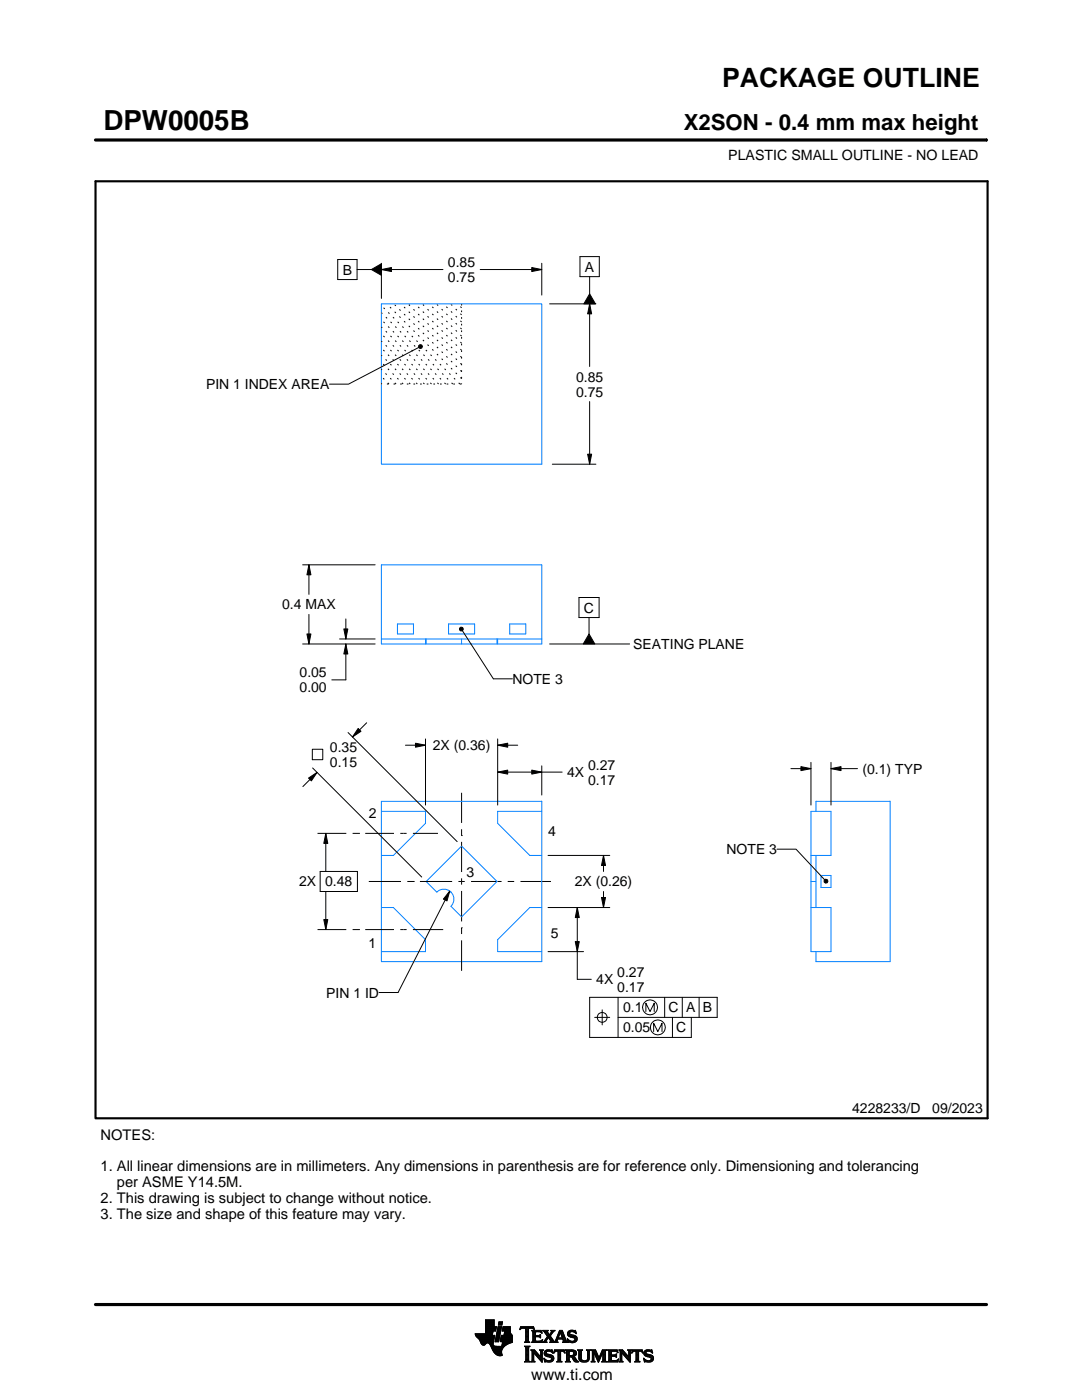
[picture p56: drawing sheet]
<svg xmlns="http://www.w3.org/2000/svg" width="216mm" height="279mm" viewBox="0 0 216 279" stroke-linecap="round" stroke-linejoin="round" font-family="sans-serif">
<defs><g id="words">
<text font-size="5.5" x="20.6" y="26">DPW0005B</text>
<text font-size="5.3" x="144.1" y="17.4">PACKAGE OUTLINE</text>
<text font-size="4.4" x="136.4" y="26">X2SON - 0.4 mm max height</text>
<text font-size="3.2" x="106" y="275.3">www.ti.com</text>
<g font-size="2.9">
<text x="20.1" y="227.5">NOTES:</text>
<text x="20.1" y="233.8">1. All linear dimensions are in millimeters. Any dimensions in parenthesis are for reference only. Dimensioning and tolerancing</text>
<text x="23.3" y="236.9">per ASME Y14.5M.</text>
<text x="20.1" y="240.1">2. This drawing is subject to change without notice.</text>
<text x="20.1" y="243.2">3. The size and shape of this feature may vary.</text>
</g>
<g font-size="2.8">
<text x="145.3" y="32">PLASTIC SMALL OUTLINE - NO LEAD</text>
<text x="89.4" y="53.3">0.85</text>
<text x="68.4" y="54.8">B</text>
<text x="89.4" y="56.3">0.75</text>
<text x="116.7" y="54.2">A</text>
<text x="41.1" y="77.7">PIN 1 INDEX AREA</text>
<text x="114.9" y="76.1">0.85</text>
<text x="114.9" y="79.1">0.75</text>
<text x="56.3" y="121.6">0.4 MAX</text>
<text x="116.5" y="122.2">C</text>
<text x="126.4" y="129.5">SEATING PLANE</text>
<text x="59.8" y="135.2">0.05</text>
<text x="102.2" y="136.5">NOTE 3</text>
<text x="59.8" y="138.2">0.00</text>
<text x="86.4" y="149.7">2X (0.36)</text>
<text x="65.8" y="150.1">0.35</text>
<text x="65.8" y="153.1">0.15</text>
<text x="113.2" y="155.1">4X</text>
<text x="117.4" y="153.6">0.27</text>
<text x="172.1" y="154.4">(0.1) TYP</text>
<text x="117.4" y="156.6">0.17</text>
<text x="73.6" y="163.2">2</text>
<text x="109.4" y="166.9">4</text>
<text x="145" y="170.5">NOTE 3</text>
<text x="59.7" y="176.9">2X 0.48</text>
<text x="93.1" y="174.9">3</text>
<text x="114.7" y="176.9">2X (0.26)</text>
<text x="73.5" y="189.2">1</text>
<text x="109.9" y="187.2">5</text>
<text x="119" y="196.4">4X</text>
<text x="123.2" y="194.9">0.27</text>
<text x="123.2" y="197.9">0.17</text>
<text x="65.1" y="199.1">PIN 1 ID</text>
<text x="124.3" y="202">0.1</text>
<text x="133.4" y="202">C A B</text>
<text x="124.3" y="206">0.05</text>
<text x="134.9" y="206">C</text>
<text x="170" y="222.2">4228233/D</text>
<text x="186" y="222.2">09/2023</text>
</g>
</g></defs>
<g fill="none" stroke="#000" stroke-width=".2">
<path d="M19.1 27.9h177.7M196.8 27.7v.5M67.4 51.8h3.8v4h-3.8zM71.2 53.8h2.9M74.1 53.8l2-1.2v2.3zM76.1 53.8l2-.4v.8zM76.1 52.5v7.1M76.1 53.8h12.3M95.8 53.8h12.3M106.1 53.4l2 .4-2 .4zM108.1 52.5v6.4M115.7 51.2h3.9v4h-3.9z"/>
<path d="M117.7 55.2v3.4M117.7 58.6l1.1 2h-2.3zM83.5 69l.3-.2h.3l.2 .4-.2 .3-.3 .1-.3-.3zM83.5 69.3l-14 7.4h-3.8M109.7 60.6h9.2M117.7 60.6l.4 2h-.8zM117.7 60.6v12.5M110.2 92.6h8.7M117.3 90.6h.8l-.4 2zM117.7 80.1v12.5M60.4 112.7h14.5M61.6 112.7l.4 2h-.8z"/>
<path d="M61.6 112.7v5.9M115.5 119.2h4v4h-4zM60.4 128.5h14.5M61.2 126.5h.8l-.4 2zM61.6 122.6v5.9M67.8 127.5h7.1M68.6 125.5h.8l-.4 2zM69 128.5l.4 2h-.8zM69 123.5v4M69 128.5v7.2h-2.8M91.7 125.4l.3-.2h.3l.2 .3-.2 .4h-.3l-.3-.2zM92.3 125.9l6.1 9.6h3.8"/>
<path d="M109.7 128.5h15.9M117.5 123.2v3.3M117.5 126.5l1.2 2h-2.3zM61.6 155.3l1.7-1.2-1.2 1.7zM62.3 149.5h2.1v2.1h-2.1zM62.4 153.3l21.7 21.7M63.3 154.1l-2.9 2.9M69.5 146.2l21.7 21.8M71.5 145.4l.5 .5-1.7 1.2zM73.2 144.2l-2.9 2.9M80.9 148.7h4M82.9 148.3l2 .4-2 .4z"/>
<path d="M84.9 147.5v13.2M92.1 158.2v6M99.3 148.7l2-.4v.8zM99.3 154.1l2-.4v.8zM99.3 147.5v13.2M99.3 154.1h12.9M99.3 148.7h4M106.1 153.7l2 .4-2 .4zM108.1 152.8v5.9M157.8 153.4h4M159.8 153l2 .4-2 .4zM161.8 152.1v8.6"/>
<path d="M165.8 153.4l2-.4v.8zM165.8 152.1v8.6M165.8 153.4h5.3M63.4 166.3h5.7M63.9 173.9h7.4v4h-7.4zM65 166.3l.4 2h-.8zM65 166.3v7.6M65 177.9v7.6M70.4 166.3h1.2M71.6 166.3h.1M72.9 166.3h5.7M73.6 175.9h6.4"/>
<path d="M79.9 166.3h1.2M81.3 175.9h1.2M82.4 166.3h5M82.5 175.9h.1M83.8 175.9h6.4M89.7 177.8l-.5 2-.7-.4zM89.7 177.8l-10.3 20.3h-3.8M91.5 175.9h1.2M92.1 166.8h.1M92.1 165.5v1.3M92.1 168v6M92.1 175.3v1.2"/>
<path d="M92.1 177.8v6.1M94 175.9h6.1M101.3 175.9h.1M101.3 175.9h1.3M103.9 175.9h6M109.4 170.7h12.3M120 179.1h.8l-.4 2zM120.4 170.7l.4 2h-.8zM120.4 170.7v3.2M120.4 177.9v3.2M155 169.5h3.8l5.7 6.1M164.4 175.7l.3-.2h.4l.1 .4-.1 .3h-.4l-.3-.2z"/>
<path d="M63.4 185.5h5.7M64.6 183.5h.8l-.4 2zM70.4 185.5h1.2M71.6 185.5h.1M72.9 185.5h5.7M79.9 185.5h1.2M82.4 185.5h6M92.1 185.1h.1M92.1 185.1v1.3M92.1 187.7v6.1M109.4 189.9h7M109.4 181.1h12.3"/>
<path d="M114.8 187.9h.8l-.4 2zM115.2 181.1l.4 2h-.8zM115.2 181.1v14.3h2.8M123.3 199v8M132.6 199v4M136.1 199v4M139.5 199v4M118.7 203h3M120.2 201.5v3M123.3 203h19.8v-4h-25.4v8h20.2v-4M128.9 201.9v-1.7l.8 1.7 .8-1.7v1.7M130.4 205.9v-1.7l.9 1.7 .8-1.7v1.7"/>
<path d="M134.2 203v4M94.8 266.2h3.5M94.8 266.3h3.5M94.9 266.4h3.3M94.9 266.5h3.8l-.2 1.2M94.9 266.5h3.8M95 266.6h3.7M95 266.7h3.7M95.1 266.8h3.6M95.2 266.9h3.4M95.3 267h3.3M95.4 267.1h3.2"/>
<path d="M95.5 267.2h3.1M95.6 267.3h3M95.7 267.4h2.8M95.7 267.5h2.8M95.8 267.6h2.7M95.8 267.7h2.7M95.9 267.8h2.6M95.9 267.9h2.5M95.9 268h2.5M96 268h1.1M96 268.1h1M96.1 268.2h.8"/>
<path d="M96.1 268.3h.7M96.2 268.4h.6M96.3 268.4h.4M96.9 266.1h1.4M96.9 266h1.4M96.9 265.9h1.4M96.9 265.8h1.5M96.9 265.7h1.5M96.9 264.7l2.2 .1-.2 .9h-.5l-.2 .8M96.9 265.6h2M96.9 265.5h2M96.9 265.4h2"/>
<path d="M96.9 265.3h2.1M96.9 265.2h2.1M96.9 265.1h2.1M96.9 265h2.1M96.9 264.9h2.1M96.9 264.8h2.2M96.9 264.6h1.7M96.9 264.5h1.7M96.9 264.4h1.7M96.9 264.3h1.7M96.9 264.2h1.7M96.9 264.1h1.7"/>
<path d="M96.9 264h1.7M96.9 263.9h1.7M96.9 263.8h1.7M96.9 263.7h1.7M96.9 263.6h1.7M96.9 263.5h1.7M96.9 263.4h1.7M97.5 268h.9M97.6 268.1h.8M97.7 268.2h.7M97.7 268.3h.7M97.8 268.4h.6"/>
<path d="M97.9 268.5h.6M97.9 268.6h.7M98 268.7h1.1M98 268.8h2.6M98 268.8h2.5M98.1 268.9h2.3M98.1 269h2.3M98.1 269.1h2.2M98.2 269.2h2.1M98.2 269.2h2M98.2 269.3h2M98.3 269.4h1.9"/>
<path d="M98.3 269.5h1.8M98.4 269.6h1.7M98.4 268v.4l.3 .2 2 .1M98.5 269.7h1.6M98.5 267.7l-.1 .3M98.5 269.8h1.6M98.6 269.9h1.5M98.6 264.8v-1.4h-1.7v2.8h-2.1l.1 .3 .8 .9 .6 1h.4l.5-.4 .4 .1 1 1.8 .8 .6h.8l-.1-1.1 .8-.9M98.6 270h1.5M98.7 270h1.4M98.8 270.1h1.3M98.8 267.7h.7"/>
<path d="M98.8 267.6h.7M98.8 267.5h.7M98.9 270.2h1.2M98.9 267.4h.7M98.9 267.3h.7M98.9 267.2h.7M98.9 267.1h.7M98.9 267h.7M98.9 270.3h1.3M99 266.9h.6M99 266.9h.7M99 266.8h.7"/>
<path d="M99 266.7h.7M99 266.6h.7M99 266.5h.7M99.1 270.4h1.1M99.1 266.4h.7M99.1 266.3h.7M99.1 266.2h.7M99.1 266.1h.7M99.1 266h.7M99.2 265.9h.7M99.2 265.8h.7M99.2 270.4h1"/>
<path d="M99.2 265.7h.7M99.2 265.6h.7M99.2 265.5h.7M99.3 265.4h.6M99.3 265.4h.7M99.3 265.3h.7M99.3 265.2h.7M99.3 265.1h.7M99.3 265h.7M99.4 270.5h.8M99.4 264.9h.7M99.4 264.8h.7"/>
<path d="M99.4 264.8h.7l-.6 3h-.7zM99.4 264.5l.2-.7h.7l-.2 .7h-.7M99.5 264.4h.6M99.5 264.3h.7M99.5 264.2h.7M99.5 264.1h.7M99.5 264h.7M99.5 263.9h.7M99.6 263.8h.7M99.8 270.6h.1M99.8 267.7h2.4M99.8 267.6h2.4"/>
<path d="M99.8 267.5h2.4M99.9 267.4h2.3M99.9 267.3h2.3M99.9 267.2h2.3M99.9 267.1h2.3M99.9 267h2.3M99.9 266.9h2.3M100 266.9h2.2M100 266.8h2.2M100 266.7h2.2M100 266.6h2.2M100 266.5h2.2"/>
<path d="M100.1 268.6h.7M100.2 268.5h.7M100.2 268.4h.8M100.2 268.4h.9M100.2 268.3h1M100.2 268.2h1.2M100.2 265.6h1.6M100.2 268.1h1.4M100.2 265.5h1.6M100.2 268h1.6M100.3 265.4h1.5M100.3 268h1.7"/>
<path d="M100.3 267.9h1.9M100.3 265.3h1.5M100.3 267.8h1.9M100.3 265.2h1.5M100.3 265.1h1.5M100.3 265h1.5M100.4 264.9h1.4M100.4 264.8h1.4M100.6 266.5l.1-.8h-.5l.2-.9h1.4l.1 1.1 .3 .6v1.4l-1.3 .6M100.6 266.4h1.5M100.6 266.3h1.4M100.6 266.2h1.4"/>
<path d="M100.6 266.1h1.3M100.7 266h1.2M100.7 265.9h1.2M100.7 265.8h1.1M100.7 265.7h1.1M102.2 266.5h-2.2l-.2 1.1 .1 .2h.4l-.2 .9M103.7 265.3h.1M103.8 265.2h.2M103.8 265h2.8M103.8 264.9h2.7M103.9 264.8h2.6M104.7 267.8h1"/>
<path d="M104.7 271.8h1.1M104.7 268.7h1M104.8 267.7h.7M104.8 271.7h.8M104.9 265.2h.6M104.9 268.9h.6M104.9 267.6h.6M104.9 267.5l-.2 .3M104.9 267.5h.6M104.9 267.4h.6M104.9 267.3h.6M104.9 267.2h.6"/>
<path d="M104.9 267.1h.6M104.9 267h.6M104.9 266.8h.6M104.9 266.7h.6M104.9 266.6h.6M104.9 266.5h.6M104.9 266.4h.6M104.9 266.3h.6M104.9 266.2h.6M104.9 266.1h.6M104.9 265.9h.6M104.9 265.8h.6"/>
<path d="M104.9 265.7h.6M104.9 265.6h.6M104.9 265.5h.6M104.9 265.4h.6M104.9 265.3h.6M104.9 271.5h.6M104.9 269h.6M104.9 271.4h.6M104.9 271.4v-2.4l-.2-.4h1.1l-.3 .4v2.4M104.9 271.4l-.2 .4h1.1l-.3-.4M104.9 271.3h.6M104.9 271.2h.6"/>
<path d="M104.9 271.1h.6M104.9 271h.6M104.9 270.9h.6M104.9 270.8h.6M104.9 270.6h.6M104.9 270.5h.6M104.9 270.4h.6M104.9 270.3h.6M104.9 270.2h.6M104.9 270.1h.6M104.9 270h.6M104.9 269.9h.6"/>
<path d="M104.9 269.8h.6M104.9 269.6h.6M104.9 269.5h.6M104.9 269.4h.6M104.9 269.3h.6M104.9 269.2h.6M104.9 269.1h.6M105.5 267.5l.2 .3M105.5 267.5v-2.3l.7-.1 .4 .3-.1-.6h-2.6l-.1 .6 .4-.3 .7 .1v2.3M105.7 267.8h-1M105.9 271.8h.8M105.9 269.4h.8"/>
<path d="M106.1 269.5h.7M106.1 267.8h2M106.1 271.7h.5M106.2 269.6h.7M106.2 271.5h.3M106.2 265.6h1.8M106.2 269.8h.8M106.2 271.4h.3M106.2 271.4l-.3 .4h.8l-.2-.4M106.2 271.3h.3M106.2 271.2h.3M106.2 271.1h.3"/>
<path d="M106.2 271h.3M106.2 270.9h.3M106.2 270.8h.3M106.2 270.6h.3M106.2 270.5h.3M106.2 270.4h.3M106.2 270.3h.3M106.2 270.2h.3M106.2 270.1h.3M106.2 270h1M106.2 269.9h.9M106.2 269.8v1.6"/>
<path d="M106.2 269.8l-.3-.4h.8l1.2 1.4M106.3 267.7h1.8M106.3 265.7h1.8M106.3 267.6h.6M106.3 265.8h.6M106.3 267.5l-.2 .3M106.3 267.5h.5M106.3 267.4h.5M106.3 267.3h.5M106.3 267.2h.5M106.3 267.1h.5M106.3 267h.5"/>
<path d="M106.3 266.8h.5M106.3 266.7h1.6M106.3 266.6h1.6M106.3 266.5h.5M106.3 266.4h.5M106.3 266.3h.5M106.3 266.2h.5M106.3 266.1h.5M106.3 265.9h.5M106.4 265.2h.2M106.5 270h.1M106.5 270v1.4"/>
<path d="M106.5 265.3h.1M106.6 270.1h.7M106.7 270.2h.7M106.8 270.3h.7M106.8 265.9l.2-.1h.6l.6 .2-.2-.5h-1.9l.2 .3v1.7M106.8 265.9v.6h.8l.3-.2v.7M106.9 270.4h.7M107 270.5h.7M107.1 270.6h.7M107.2 270.8h1M107.3 270.9h.9M107.4 271h.8"/>
<path d="M107.5 271.1h.7M107.6 271.2h.6M107.6 266.5h.3M107.7 271.3h.5M107.7 269.4h.7M107.7 266.8h.2M107.7 267.6h.5M107.8 266.4h.1M107.8 271.4h.4M107.8 267h.1M107.8 265.8h.3M107.8 269.5h.5"/>
<path d="M107.9 271.5h.3M107.9 269.6h.3M107.9 267l-.3-.2h-.8l.1 .8h.9l.5-.2M107.9 269.8h.3M107.9 270.6h.3M107.9 270.5h.3M107.9 270.4h.3M107.9 270.3h.3M107.9 270.2h.3M107.9 270.1h.3M107.9 270h.3M107.9 269.9h.3"/>
<path d="M107.9 269.8v1M107.9 269.8l-.2-.4h.7l-.2 .4M108 271.7h.2M108 265.9h.1M108 267.5h.2M108.1 271.8h.1M108.1 266.1h.1M108.2 267.4h.1M108.2 269.8v2.1l-1.7-1.9M108.2 267.8h.9M108.3 267.4l-.2 .5-2-.1M108.3 265.6h1"/>
<path d="M108.5 267.7h.5M108.5 271.1l.8 .4h.5l.2-.2-.1-.3-1-.4-.3-.3 .1-.7 .8-.2 .5 .1 .2-.1 .1 .6-.9-.3-.3 .1-.1 .3 1.3 .4 .2 .6M108.5 271.1h.1M108.5 265.7h.7M108.5 271.2h.2M108.6 271.3h.2M108.6 270.1h.4M108.6 270h.4M108.6 270.2h.6M108.6 267.6h.4M108.6 271.4h.4M108.6 269.9h.4"/>
<path d="M108.6 270.3h1M108.6 265.8h.7M108.6 271.5h.8M108.6 269.8h.5M108.7 271.7h1.5M108.7 270.4h1.3M108.7 267.5h.3M108.7 271.8h.1M108.7 265.9h.6M108.7 269.6h1.5M108.8 267.4h.3M108.8 270.5h1.5"/>
<path d="M108.8 266.1h.6M108.8 269.5h1.4M108.8 267.3h.4M108.9 266.2h.6M108.9 267.2h.4M108.9 266.3h.6M108.9 270.6h1.5M109 267.1h.3M109 266.4h1M109.1 271.8h.9M109.1 269.4h.7M109.1 267h.9"/>
<path d="M109.1 266.5h.8M109.1 267.8h-.9M109.2 266.8h.8M109.2 266.6h.6M109.2 266.7h.7M109.2 266.7l-.6 .9-.4 .2M109.3 270.8h1.1M109.5 267.1h.6M109.6 267.2h.6M109.7 271.5h.7M109.7 267.3h.6M109.7 267.8l.2-.1-.5-.8-.4 .8 .1 .1"/>
<path d="M109.7 267.8h1.6M109.7 266.3h.4M109.7 267.4h.6M109.8 270.9h.7M109.8 266.2h.3M109.8 266.6l.9 1.2 1-2.3h.5l.8 2.1 .3 .2M109.8 267.5h.6M109.9 266.1h.3M109.9 269.8h.4M109.9 267.6h.6M109.9 267.7h.7M109.9 271.4h.5"/>
<path d="M109.9 265.9h.4M110 271h.5M110 265.6h.7M110 265.9l-.4 .5-.4-.6 .2-.3h-1.1l.9 1.2M110 265.9l.1-.2-.2-.2h.8l-.9 1.1M110 271.3h.5M110 265.8h.4M110 271.1h.5M110 271.2h.5M110.1 269.4h.1M110.1 265.7h.4M110.1 269.9h.2"/>
<path d="M110.2 270h.1M110.5 270h.1M110.5 269.9h.2M110.5 271.1l-.3 .6-.7 .2-.6-.2-.2 .1-.2-.7M110.5 269.8h.3M110.6 269.6h2.1M110.6 269.5h2M110.6 269.4h2M110.7 267.7h.5M110.8 267.6h.4M110.9 267.5h.3M110.9 267.4h.3"/>
<path d="M111 267.3h.3M111 267.2h1.8M111 267.1h1.8M111.1 267h.3M111.1 271.8h1M111.1 266.8h.4M111.2 266.7h.3M111.2 267.5l.1-.2h1l.1 .2M111.2 267.5v.3h.1M111.2 266.6h.3M111.3 266.5h.3M111.3 271.7h.6"/>
<path d="M111.3 266.4h.3M111.3 271.5h.6M111.3 267.8h-1.6M111.3 269.8h.6M111.4 266.3h.3M111.4 271.4h.5M111.4 271.4l-.1-1.7h-.4l-.4 .4 .2-.7h1.9l.1 .7-.4-.4h-.4v1.7M111.4 270.5h.5M111.4 270.4h.5M111.4 270.3h.5M111.4 270.2h.5M111.4 270.1h.5"/>
<path d="M111.4 270h.5M111.4 269.9h.5M111.4 271.4l-.3 .4h1l-.2-.4M111.4 271.3h.5M111.4 271.2h.5M111.4 271.1h.5M111.4 271h.5M111.4 270.9h.5M111.4 270.8h.5M111.4 270.6h.5M111.4 266.2h.3M111.4 266.1h.4"/>
<path d="M111.5 265.9h.9M111.5 265.8h.8M111.6 265.7h.7M111.6 265.6h.6M111.8 265.9l.4 1.1h-.8zM111.9 266.1h.5M111.9 266.2h.5M111.9 266.3h.6M112 266.4h.5M112 266.5h.6M112.1 266.6h.5M112.1 266.7h.6"/>
<path d="M112.1 266.8h.6M112.2 267h.5M112.2 267.8h1.1M112.3 267.3h.6M112.3 267.4h.6M112.4 267.5h.6M112.4 267.5v.3h-.2M112.4 269.8h.3M112.4 267.6h.6M112.4 267.7h.7M112.6 269.9h.1M112.6 270h.2"/>
<path d="M112.8 271.8h1M112.8 269.4h1.6M113 269.5h1.7M113 271.7h.7M113 269.6h1.9M113 271.5h.6M113 269.8h.6M113 271.4h.6M113 271.4l-.2 .4h1l-.2-.4M113 271.3h.6M113 271.2h.6M113 271.1h.6"/>
<path d="M113 271h.6M113 270.9h.6M113 270.8h1.5M113 270.6h1.6M113 270.5h1.8M113 270.4h.6M113 270.3h.6M113 270.2h.6M113 270.1h.6M113 270h.6M113 269.9h.6M113 269.8v1.6"/>
<path d="M113 269.8l-.2-.4h1.5l.5 .2 .2 .3v.4l-.2 .3-.4 .1M113.2 267.3h.2M113.2 267.4h.3M113.2 266.2h.5M113.2 266.3h.6M113.2 266.1h.5M113.3 267.5h.3M113.3 267.8h-1.1M113.3 266.4h.9M113.3 265.9h.4M113.3 267.6h.6M113.3 266.5h1.3"/>
<path d="M113.3 267.7h1.6M113.3 265.8h.5M113.3 267.8h.2M113.4 266.6h1.5M113.4 265.7h1.5M113.4 265.7l.5-.2 .7 .1 .2-.1 .1 .7-.7-.4h-.4l-.1 .3 .1 .2 .9 .2 .4 .3 .1 .5-.3 .5-.6 .2-.7-.2-.2 .1-.2-.7 .9 .5 .4-.1 .2-.3-.1-.3-1.2-.4-.2-.5zM113.5 266.7h1.5M113.5 265.6h1.4M113.6 271.4v-.6h.4l.7 .9 .8 .1M113.6 269.9l.1-.2 .7 .2v.4l-.4 .2M113.6 269.9v.6M113.7 267.8h1.1"/>
<path d="M113.8 266.8h1.3M113.8 265.5h.6M114 268h.4M114.1 270.9h.6M114.2 271h.6M114.2 271.1h.7M114.3 271.2h.6M114.3 267h.8M114.3 269.8h.7M114.3 270.4h.6M114.4 271.3h.6M114.4 270.7l1.1 1.1"/>
<path d="M114.4 270.7h.1M114.4 271.4h.7M114.4 269.9h.6M114.4 270.3h.6M114.5 267.6h.5M114.5 270.2h.5M114.5 270h.5M114.5 265.8h.4M114.5 270.1h.5M114.5 271.5h.7M114.6 271.7h.7M114.6 267.1h.6"/>
<path d="M114.6 267.5h.5M114.7 267.2h.5M114.7 267.4h.5M114.7 265.9h.3M114.7 267.3h.5M114.7 271.8h.8M114.8 266.1h.2M114.9 266.2h.1M115.3 269.4h.9M115.4 269.5h.7M115.5 269.6h.5M115.5 269.8h.5"/>
<path d="M115.5 269.8v1.4l.4 .5 .6 .2 .6-.1 .4-.3 .1-.5M115.5 271h.5M115.5 270.9h.5M115.5 270.8h.5M115.5 270.6h.5M115.5 270.5h.5M115.5 270.4h.5M115.5 270.3h.5M115.5 270.2h.5M115.5 270.1h.5M115.5 270h.5M115.5 269.9h.5"/>
<path d="M115.5 269.8l-.2-.4h.9l-.2 .4M115.5 271.1h.5M115.5 271.2h.5M115.5 271.3h.6M115.6 271.4h.6M115.7 271.5h.8M115.8 271.7h1.5M116 271l.2 .4 .4 .2 .5-.2 .2-.4M116 269.8v1.2M116 271.8h1.1M116.8 271.5h.6M117 269.4h.8"/>
<path d="M117.1 271.4h.4M117.2 269.5h.5M117.2 271.3h.4M117.2 269.6h.4M117.2 271.2h.4M117.2 271.1h.4M117.3 269.8h.3M117.3 271h.3M117.3 270.9h.3M117.3 270.8h.3M117.3 270.6h.3M117.3 270.5h.3"/>
<path d="M117.3 270.4h.3M117.3 270.3h.3M117.3 270.2h.3M117.3 270.1h.3M117.3 270h.3M117.3 269.9h.3M117.6 269.8l.2-.4h-.8l.2 .3 .1 1.3M117.6 269.8v1.2M118 271.8h.7M118 269.4h.8M118.1 269.5h.8M118.1 271.7h.5"/>
<path d="M118.2 269.6h.7M118.2 271.5h.3M118.2 269.8h.8M118.2 271.4h.3M118.2 269.8l-.2-.4h.8l.7 1.6 .7-1.6h.9l-.3 .4M118.2 271.4l-.2 .4h.7l-.2-.4M118.2 271.3h.3M118.2 271.2h.3M118.2 271.1h.3M118.2 271h.3M118.2 270.9h.3M118.2 270.8h.3"/>
<path d="M118.2 270.6h.3M118.2 270.5h.3M118.2 270.4h.3M118.2 270.3h.3M118.2 270.2h.3M118.2 270.1h.3M118.2 270h.9M118.2 269.9h.8M118.2 269.8v1.6M118.6 270.1h.5M118.6 270.2h.6M118.7 270.3h.5"/>
<path d="M118.7 270.4h.6M118.8 270.5h.5M118.8 270.6h.6M118.9 270.8h.5M118.9 270.9h.6M119 271h.8M119 271.1h.8M119.1 271.2h.6M119.1 271.3h.6M119.2 271.4h.4M119.2 271.5h.4M119.3 271.7h.2"/>
<path d="M119.3 271.8h.2M119.6 270.9h.3M119.6 270.8h.3M119.7 270.6h.3M119.7 270.5h.3M119.8 270.4h.3M119.8 270.3h.3M119.9 270.2h.3M119.9 270.1h.3M120 270h.8M120 269.9h.8M120 269.8h.8"/>
<path d="M120.1 271.8h1M120.1 269.6h.7M120.1 269.5h.8M120.2 269.4h.9M120.2 271.7h.7M120.3 271.5h.5M120.3 271.4h.5M120.3 271.4l-.2 .4h1l-.3-.4M120.3 271.4v-1.5l-.9 2-.9-2v1.5M120.3 271.3h.5M120.3 271.2h.5M120.3 271.1h.5"/>
<path d="M120.3 271h.5M120.3 270.9h.5M120.3 270.8h.5M120.3 270.6h.5M120.3 270.5h.5M120.3 270.4h.5M120.3 270.3h.5M120.3 270.2h.5M120.3 270.1h.5M120.8 269.8v1.6M121.2 271.8h2M121.2 269.4h1.9"/>
<path d="M121.4 269.5h1.8M121.4 271.7h1.9M121.5 269.6h1.7M121.5 271.5h1.8M121.5 269.8h.5M121.5 271.4h.5M121.5 269.8l-.3-.4h1.9l.2 .6M121.5 269.9h.5M121.5 269.8v1.6M121.5 271.3h.5M121.5 271.2h.5M121.5 271.1h.5"/>
<path d="M121.5 271h.5M121.5 270.9h.5M121.5 270.8h.5M121.5 270.6h1.5M121.5 270.5h1.5M121.5 270.4h1.5M121.5 270.3h.5M121.5 270.2h.5M121.5 270.1h.5M121.5 270h.5M122.6 270.4l.4-.2v.7l-.2-.2h-.8v.8h.2M122.9 270.8h.1"/>
<path d="M122.9 270.3h.1M123 269.8h.3M123.1 271.4h.3M123.2 269.9h.1M123.3 270h.1M123.3 270l-.4-.3h-.8l-.1 .7M123.3 271.3h.1M123.4 271.2h.1M123.4 271.2l-.2 .6h-2l.3-.4M123.4 271.2l-.3 .3h-.4M123.5 271.8h.8M123.5 269.4h.7"/>
<path d="M123.6 269.5h.7M123.7 271.7h.5M123.7 269.6h.7M123.7 271.5h.4M123.7 269.8h.8M123.7 271.4h.4M123.7 271.4l-.2 .4h.8l-.2-.4M123.7 271.3h.4M123.7 271.2h.4M123.7 271.1h.4M123.7 271h.4M123.7 270.9h.4"/>
<path d="M123.7 270.8h.4M123.7 270.6h.4M123.7 270.5h.4M123.7 270.4h.4M123.7 270.3h.4M123.7 270.2h.4M123.7 270.1h.4M123.7 270h1M123.7 269.9h.9M123.7 269.8v1.6M123.7 269.8l-.2-.4h.7l1.2 1.4 .1-1M124.1 270v1.4"/>
<path d="M124.1 270h.1M124.2 270.1h.6M124.2 270.2h.7M124.3 270.3h.7M124.4 270.4h.7M124.5 270.5h.7M124.6 270.6h.7M124.7 270.8h1.1M124.8 270.9h1M124.9 271h.9M125 271.1h.8M125.1 271.2h.7"/>
<path d="M125.2 271.3h.6M125.2 269.4h.8M125.3 271.4h.5M125.4 269.5h.5M125.4 271.5h.4M125.4 269.6h.4M125.5 269.8h.3M125.5 269.8l-.3-.4h.8l-.2 .4M125.5 270.4h.3M125.5 270.3h.3M125.5 270.2h.3M125.5 270.1h.3"/>
<path d="M125.5 270h.3M125.5 269.9h.3M125.5 270.6h.3M125.5 270.5h.3M125.5 271.7h.3M125.6 271.8h.2M125.8 269.8v2.1l-1.7-1.9M126 270h.1M126.1 269.9h.1M126.1 269.8h.3M126.1 269.6h2.1M126.2 269.5h2"/>
<path d="M126.2 269.4h2M126.6 271.8h1.1M126.9 271.7h.6M126.9 271.5h.5M126.9 269.8h.5M126.9 271.4h.5M126.9 271.4v-1.7h-.5l-.3 .4 .1-.7h1.9l.2 .7-.4-.4h-.5v1.7M126.9 270.5h.5M126.9 270.4h.5M126.9 270.3h.5M126.9 270.2h.5M126.9 270.1h.5"/>
<path d="M126.9 270h.5M126.9 269.9h.5M126.9 271.4l-.3 .4h1.1l-.3-.4M126.9 271.3h.5M126.9 271.2h.5M126.9 271.1h.5M126.9 271h.5M126.9 270.9h.5M126.9 270.8h.5M126.9 270.6h.5M128 269.8h.3M128.1 269.9h.2"/>
<path d="M128.2 270h.1M128.4 271.1h.1M128.4 271.2h.2M128.5 271.3h.2M128.5 270.1h.4M128.5 270h.4M128.5 270.2h.6M128.5 271.4h.4M128.5 269.9h.4M128.5 270.3h1M128.5 271.5h.8M128.5 269.8h.5"/>
<path d="M128.6 271.7h1.5M128.6 270.4h1.3M128.6 271.8h.1M128.6 269.6h1.5M128.7 270.5h1.5M128.7 269.5h1.4M128.8 270.6h1.5M128.9 271.8h1M129 269.4h.7M129.1 270.8l-.6-.4 .1-.7 .5-.3 .8 .1 .2-.1 .1 .7-.8-.4-.4 .1-.1 .2 1.3 .5 .2 .6M129.1 270.8l.8 .2v.4l-.7 .1-.8-.4M129.2 270.8h1.1"/>
<path d="M129.6 271.5h.7M129.6 270.9h.8M129.8 269.8h.4M129.8 271.4h.5M129.9 271h.5M129.9 271.3h.5M129.9 271.1h.5M129.9 271.2h.5M129.9 269.4h.2M130 269.9h.2M130.1 270h.1M130.4 271.1l-.3 .6-.7 .2-.6-.2-.2 .1-.2-.7"/>
<circle cx="120.2" cy="203" r=".99"/>
<circle cx="129.7" cy="201" r="1.49"/>
<circle cx="131.3" cy="205" r="1.49"/>
</g>
<g fill="#000">
<path d="M74.1 53.8l2-1.2v2.3zM76.1 53.8l2-.4v.8zM106.1 53.4l2 .4-2 .4zM83.5 69l.3-.2h.3l.2 .4-.2 .3-.3 .1-.3-.3zM117.7 60.6l.4 2h-.8zM117.7 58.6l1.1 2h-2.3zM117.3 90.6h.8l-.4 2zM61.6 112.7l.4 2h-.8zM61.2 126.5h.8l-.4 2zM69 128.5l.4 2h-.8zM68.6 125.5h.8l-.4 2zM91.7 125.4l.3-.2h.3l.2 .3-.2 .4h-.3l-.3-.2z"/>
<path d="M117.5 126.5l1.2 2h-2.3zM61.6 155.3l1.7-1.2-1.2 1.7zM71.5 145.4l.5 .5-1.7 1.2zM82.9 148.3l2 .4-2 .4zM99.3 148.7l2-.4v.8zM99.3 154.1l2-.4v.8zM106.1 153.7l2 .4-2 .4zM159.8 153l2 .4-2 .4zM165.8 153.4l2-.4v.8zM65 166.3l.4 2h-.8zM89.7 177.8l-.5 2-.7-.4zM120.4 170.7l.4 2h-.8z"/>
<path d="M164.4 175.7l.3-.2h.4l.1 .4-.1 .3h-.4l-.3-.2zM64.6 183.5h.8l-.4 2zM115.2 181.1l.4 2h-.8zM114.8 187.9h.8l-.4 2zM120 179.1h.8l-.4 2z"/>
</g>
<path d="M19.1 36.2h178v187h-178z" fill="none" stroke="#000" stroke-width=".43"/>
<path d="M19 27.9h177.8M19 260.3h177.8" fill="none" stroke="#000" stroke-width=".63"/>
<g fill="none" stroke="#0080ff" stroke-width=".2">
<path d="M76.1 60.6h32v32h-32zM76.1 127.5h32M79.3 124.5h3.2v2h-3.2zM84.9 127.5v1h-8.8v-15.8h32v15.8h-8.8v-1M85 127.5v1h14.2v-1M89.5 124.5h5.2v2h-5.2zM92.1 127.5v1M101.7 124.5h3.2v2h-3.2zM76.1 159.9h32v32h-32zM76.1 161.9h8.8v2.4l-6.4 6.4h-2.4M92.1 168.8l7.1 7.1-7.1 7.1-2.1-2.1a2 2 0 0 0 0-2.9 2 2 0 0 0-2.8 0l-2.2-2.1zM108.1 161.9h-8.8v2.4l6.4 6.4h2.4"/>
<path d="M161.8 170.7h4v-8.8h-4v28h4v-8.8h-4M161.8 175.9h1M162.8 161.9v-2h14.8v32h-14.8v-2M162.8 170.7v10.4M163.8 174.7h2v2.4h-2zM76.1 181.1h2.4l6.4 6.4v2.4h-8.8M108.1 181.1h-2.4l-6.4 6.4v2.4h8.8"/>
</g>
<g fill="none" stroke="#000" stroke-width=".2" stroke-dasharray=".3 1" stroke-linecap="butt">
<path d="M76.2 76.6l-.1-.1M77.6 76.6l-1.5-1.5M79 76.6l-2.9-2.9M80.4 76.6l-4.3-4.3M81.9 76.6l-5.8-5.7M83.3 76.6l-7.2-7.1M84.7 76.6l-8.6-8.5M86.1 76.6l-10-10M87.5 76.6l-11.4-11.4M88.9 76.6l-12.8-12.8M90.3 76.6l-14.2-14.2M91.8 76.6l-15.7-15.6"/>
<path d="M92.1 60.6v16M92.1 76.6h-16M92.1 75.6l-14.9-15M92.1 74.2l-13.5-13.6M92.1 72.7l-12.1-12.1M92.1 71.3l-10.7-10.7M92.1 69.9l-9.3-9.3M92.1 68.5l-7.9-7.9M92.1 67.1l-6.4-6.5M92.1 65.7l-5-5.1M92.1 64.3l-3.6-3.7M92.1 62.8l-2.2-2.2"/>
<path d="M92.1 61.4l-.8-.8"/>
</g>
<use href="#words"/>
</svg>
